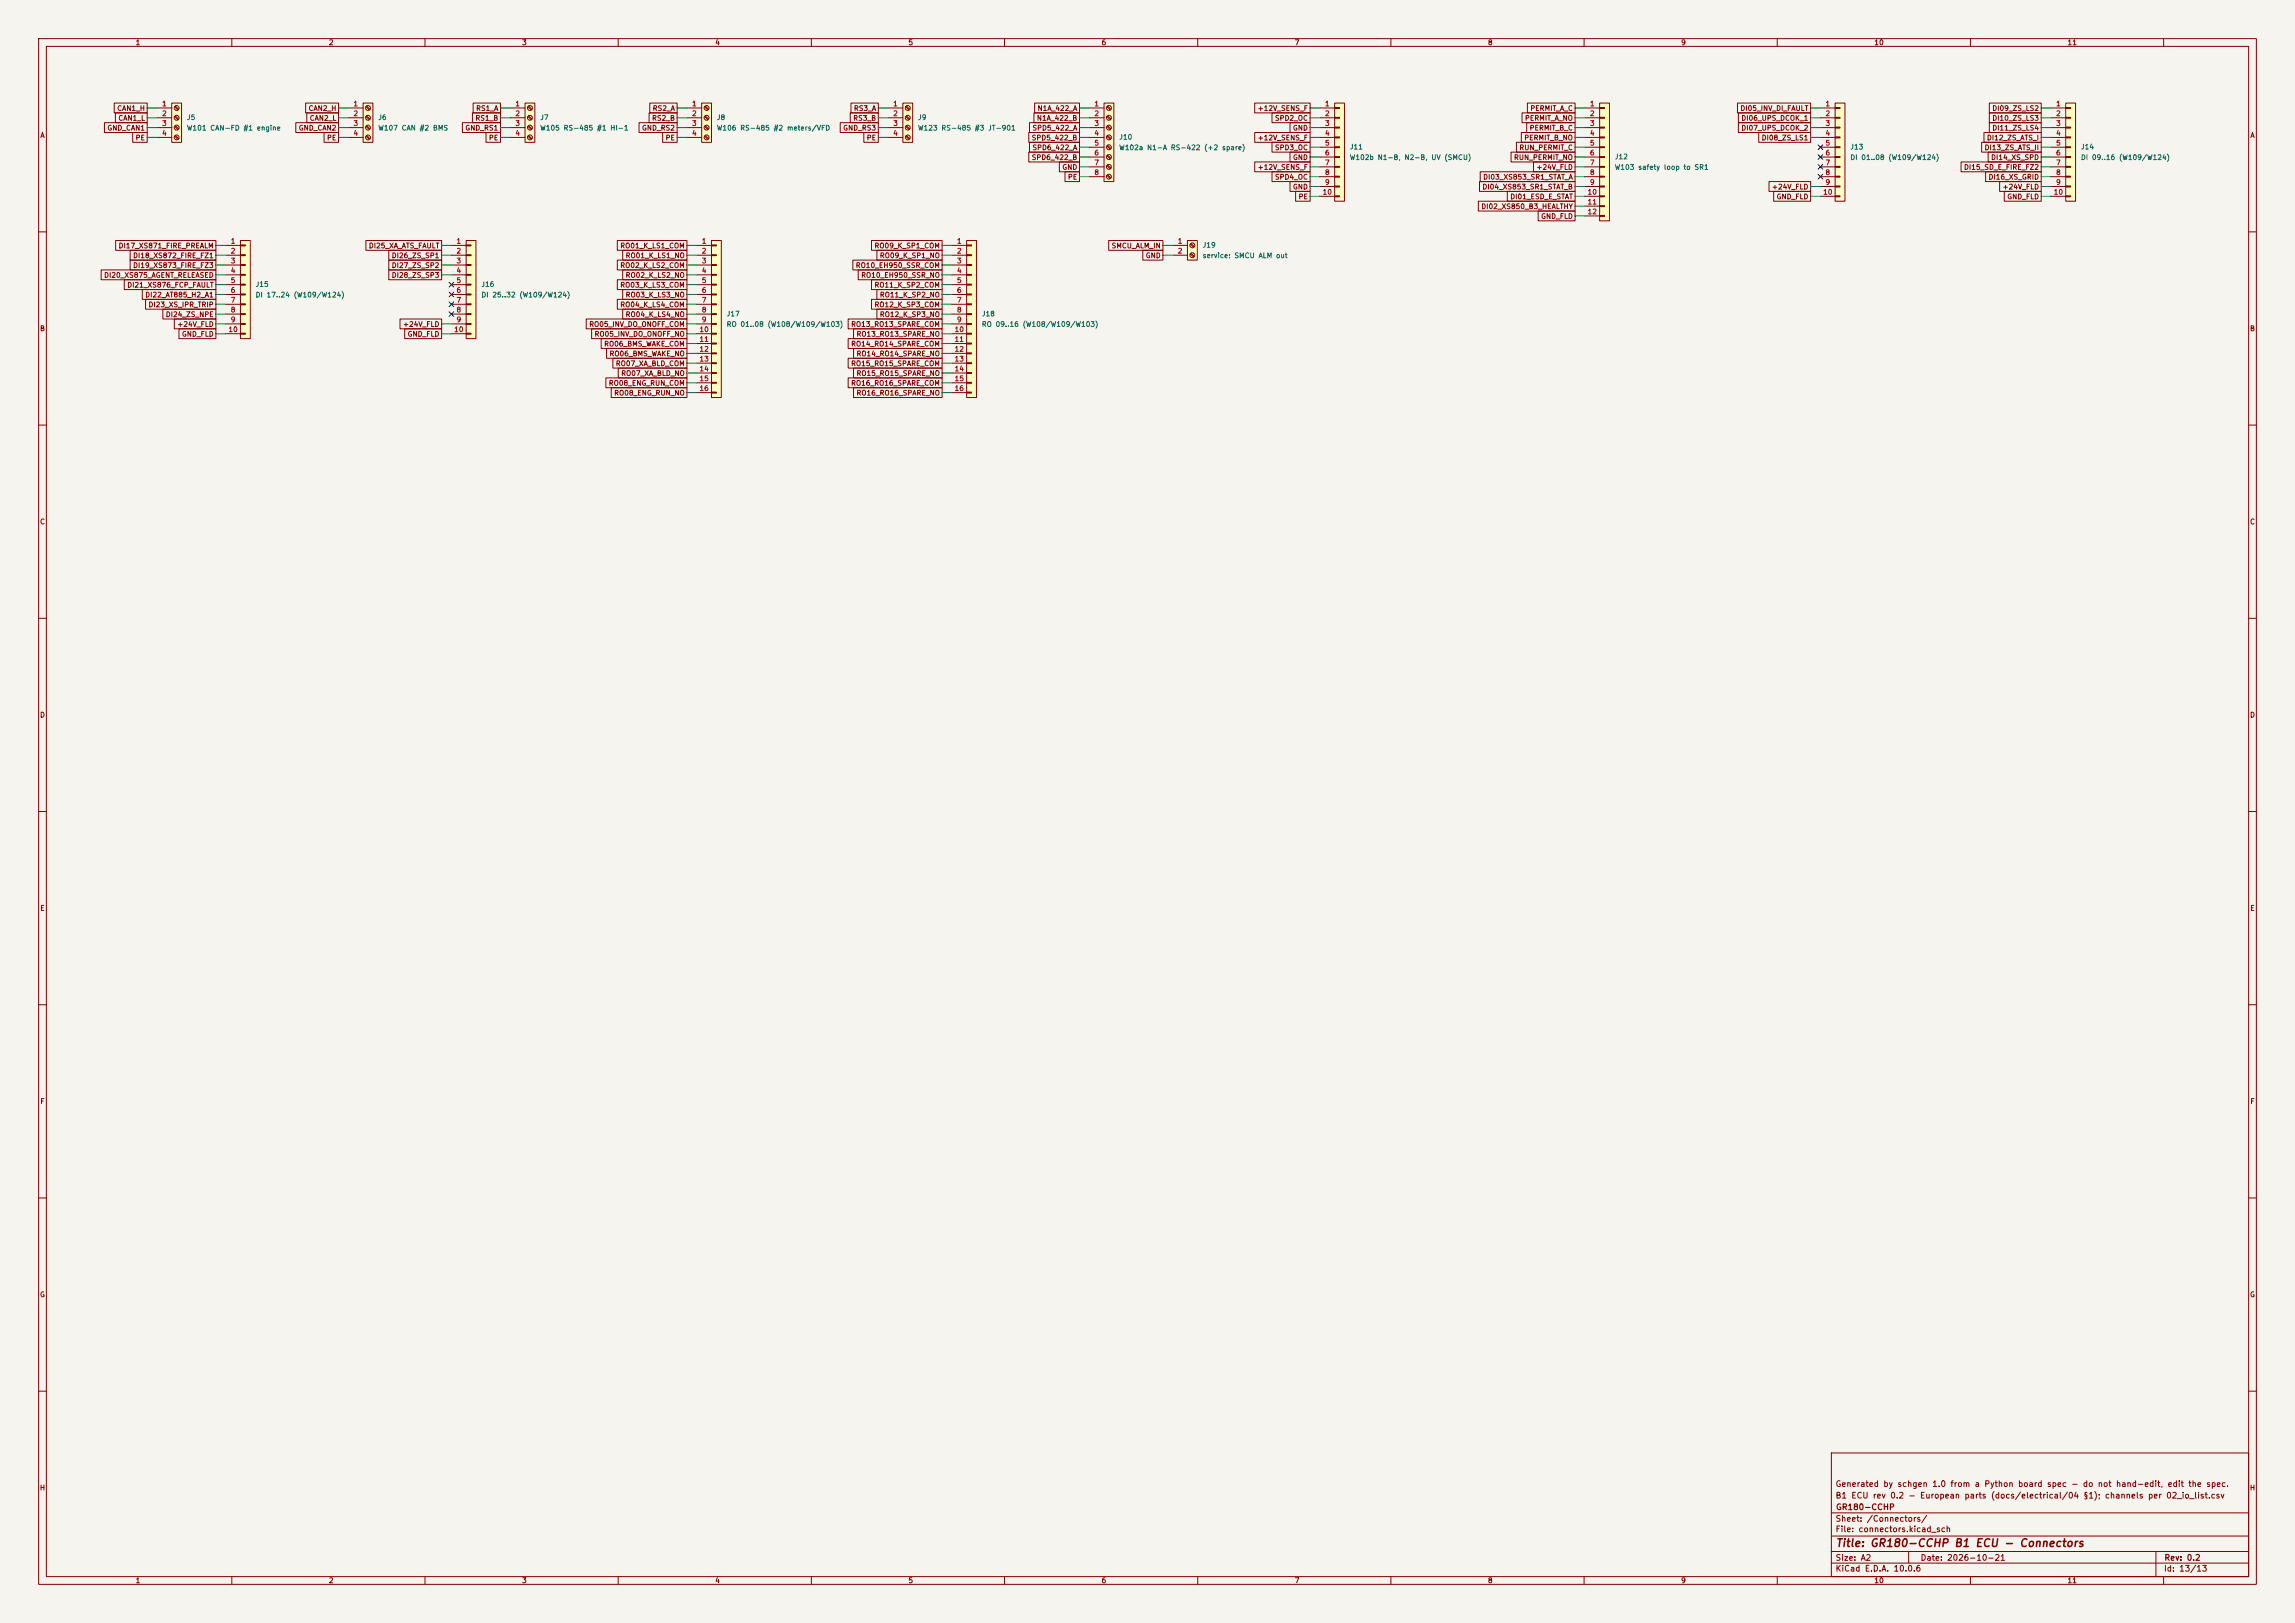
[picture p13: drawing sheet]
<svg xmlns="http://www.w3.org/2000/svg" width="594mm" height="420mm" viewBox="0 0 594 420" stroke-linecap="round" stroke-linejoin="round" font-family="sans-serif">
<defs><g id="words">
<text font-size="2" fill="#840000" x="475" y="400.8">Title: GR180-CCHP B1 ECU - Connectors</text>
<g font-size="1.5" fill="#840000">
<text x="475" y="388.1">B1 ECU rev 0.2 - European parts (docs/electrical/04 §1); channels per 02_io_list.csv</text>
<text x="475" y="385.1">Generated by schgen 1.0 from a Python board spec - do not hand-edit, edit the spec.</text>
<text x="475" y="394.1">Sheet: /Connectors/</text>
<text x="475.1" y="391.1">GR180-CCHP</text>
<text x="475" y="396.8">File: connectors.kicad_sch</text>
<text x="475" y="407">KiCad E.D.A. 10.0.6</text>
<text x="475" y="404.2">Size: A2</text>
<text x="497" y="404.2">Date: 2026-10-21</text>
<text x="560" y="407">Id: 13/13</text>
<text x="560.1" y="404.2">Rev: 0.2</text>
</g>
<g font-size="1.3" fill="#840000">
<text x="35" y="12">1</text>
<text x="85" y="12">2</text>
<text x="135" y="12">3</text>
<text x="185" y="12">4</text>
<text x="235" y="12">5</text>
<text x="285" y="12">6</text>
<text x="335" y="12">7</text>
<text x="385" y="12">8</text>
<text x="435" y="12">9</text>
<text x="485" y="12">10</text>
<text x="535" y="12">11</text>
<text x="30.2" y="29">CAN1_H</text>
<text x="79.7" y="29">CAN2_H</text>
<text x="123.1" y="29">RS1_A</text>
<text x="168.8" y="29">RS2_A</text>
<text x="220.9" y="29">RS3_A</text>
<text x="268.4" y="29">N1A_422_A</text>
<text x="325.4" y="29">+12V_SENS_F</text>
<text x="396" y="29">PERMIT_A_C</text>
<text x="450.3" y="29">DI05_INV_DI_FAULT</text>
<text x="515.5" y="29">DI09_ZS_LS2</text>
<text x="10.3" y="36">A</text>
<text x="27.7" y="34.1">GND_CAN1</text>
<text x="30.5" y="31.5">CAN1_L</text>
<text x="77.2" y="34.1">GND_CAN2</text>
<text x="80" y="31.5">CAN2_L</text>
<text x="120.3" y="34.1">GND_RS1</text>
<text x="122.9" y="31.5">RS1_B</text>
<text x="166" y="34.1">GND_RS2</text>
<text x="168.6" y="31.5">RS2_B</text>
<text x="218.1" y="34.1">GND_RS3</text>
<text x="220.7" y="31.5">RS3_B</text>
<text x="267.1" y="34.1">SPD5_422_A</text>
<text x="268.2" y="31.5">N1A_422_B</text>
<text x="329.9" y="31.5">SPD2_OC</text>
<text x="334.5" y="34.1">GND</text>
<text x="394.6" y="31.5">PERMIT_A_NO</text>
<text x="395.8" y="34.1">PERMIT_B_C</text>
<text x="450.6" y="34.1">DI07_UPS_DCOK_2</text>
<text x="450.6" y="31.5">DI06_UPS_DCOK_1</text>
<text x="515.5" y="34.1">DI11_ZS_LS4</text>
<text x="515.5" y="31.5">DI10_ZS_LS3</text>
<text x="582.3" y="36">A</text>
<text x="35" y="36.6">PE</text>
<text x="84.5" y="36.6">PE</text>
<text x="126.4" y="36.6">PE</text>
<text x="172.1" y="36.6">PE</text>
<text x="224.2" y="36.6">PE</text>
<text x="266.9" y="41.7">SPD6_422_B</text>
<text x="266.9" y="36.6">SPD5_422_B</text>
<text x="267.1" y="39.2">SPD6_422_A</text>
<text x="325.4" y="36.6">+12V_SENS_F</text>
<text x="329.9" y="39.2">SPD3_OC</text>
<text x="334.5" y="41.7">GND</text>
<text x="391.7" y="41.7">RUN_PERMIT_NO</text>
<text x="393.1" y="39.2">RUN_PERMIT_C</text>
<text x="394.4" y="36.6">PERMIT_B_NO</text>
<text x="455.8" y="36.6">DI08_ZS_LS1</text>
<text x="513.5" y="39.2">DI13_ZS_ATS_II</text>
<text x="514.1" y="36.6">DI12_ZS_ATS_I</text>
<text x="515.2" y="41.7">DI14_XS_SPD</text>
<text x="274.8" y="44.2">GND</text>
<text x="276.3" y="46.8">PE</text>
<text x="325.4" y="44.2">+12V_SENS_F</text>
<text x="329.9" y="46.8">SPD4_OC</text>
<text x="383.7" y="46.8">DI03_XS853_SR1_STAT_A</text>
<text x="397.5" y="44.2">+24V_FLD</text>
<text x="508.2" y="44.2">DI15_SD_E_FIRE_FZ2</text>
<text x="514.6" y="46.8">DI16_XS_GRID</text>
<text x="334.5" y="49.3">GND</text>
<text x="336" y="51.9">PE</text>
<text x="383.6" y="49.3">DI04_XS853_SR1_STAT_B</text>
<text x="390.8" y="51.9">DI01_ESD_E_STAT</text>
<text x="458.5" y="49.3">+24V_FLD</text>
<text x="459.7" y="51.9">GND_FLD</text>
<text x="518.2" y="49.3">+24V_FLD</text>
<text x="519.4" y="51.9">GND_FLD</text>
<text x="383.3" y="54.4">DI02_XS850_B3_HEALTHY</text>
<text x="398.7" y="56.9">GND_FLD</text>
<text x="30.6" y="64.6">DI17_XS871_FIRE_PREALM</text>
<text x="95.3" y="64.6">DI25_XA_ATS_FAULT</text>
<text x="160.4" y="64.6">RO01_K_LS1_COM</text>
<text x="226.2" y="64.6">RO09_K_SP1_COM</text>
<text x="287.6" y="64.6">SMCU_ALM_IN</text>
<text x="34.3" y="69.6">DI19_XS873_FIRE_FZ3</text>
<text x="34.3" y="67.1">DI18_XS872_FIRE_FZ1</text>
<text x="101.3" y="67.1">DI26_ZS_SP1</text>
<text x="101.3" y="69.6">DI27_ZS_SP2</text>
<text x="160.4" y="69.6">RO02_K_LS2_COM</text>
<text x="161.8" y="67.1">RO01_K_LS1_NO</text>
<text x="221.4" y="69.6">RO10_EH950_SSR_COM</text>
<text x="227.6" y="67.1">RO09_K_SP1_NO</text>
<text x="296.4" y="67.1">GND</text>
<text x="26.8" y="72.2">DI20_XS875_AGENT_RELEASED</text>
<text x="32.8" y="74.7">DI21_XS876_FCP_FAULT</text>
<text x="37.5" y="77.3">DI22_AT885_H2_A1</text>
<text x="101.3" y="72.2">DI28_ZS_SP3</text>
<text x="160.4" y="74.7">RO03_K_LS3_COM</text>
<text x="161.8" y="77.3">RO03_K_LS3_NO</text>
<text x="161.8" y="72.2">RO02_K_LS2_NO</text>
<text x="222.8" y="72.2">RO10_EH950_SSR_NO</text>
<text x="226.2" y="74.7">RO11_K_SP2_COM</text>
<text x="227.6" y="77.3">RO11_K_SP2_NO</text>
<text x="38.3" y="79.8">DI23_XS_IPR_TRIP</text>
<text x="42.8" y="82.3">DI24_ZS_NPE</text>
<text x="160.4" y="79.8">RO04_K_LS4_COM</text>
<text x="161.8" y="82.3">RO04_K_LS4_NO</text>
<text x="226.2" y="79.8">RO12_K_SP3_COM</text>
<text x="227.6" y="82.3">RO12_K_SP3_NO</text>
<text x="10.2" y="86">B</text>
<text x="45.7" y="84.9">+24V_FLD</text>
<text x="47" y="87.4">GND_FLD</text>
<text x="104.2" y="84.9">+24V_FLD</text>
<text x="105.4" y="87.4">GND_FLD</text>
<text x="152.4" y="84.9">RO05_INV_DO_ONOFF_COM</text>
<text x="153.8" y="87.4">RO05_INV_DO_ONOFF_NO</text>
<text x="156.2" y="90">RO06_BMS_WAKE_COM</text>
<text x="220.2" y="84.9">RO13_RO13_SPARE_COM</text>
<text x="220.2" y="90">RO14_RO14_SPARE_COM</text>
<text x="221.5" y="87.4">RO13_RO13_SPARE_NO</text>
<text x="582.2" y="86">B</text>
<text x="157.6" y="92.5">RO06_BMS_WAKE_NO</text>
<text x="159.3" y="95">RO07_XA_BLD_COM</text>
<text x="220.2" y="95">RO15_RO15_SPARE_COM</text>
<text x="221.5" y="92.5">RO14_RO14_SPARE_NO</text>
<text x="157.4" y="100.1">RO08_ENG_RUN_COM</text>
<text x="160.6" y="97.6">RO07_XA_BLD_NO</text>
<text x="220.2" y="100.1">RO16_RO16_SPARE_COM</text>
<text x="221.5" y="97.6">RO15_RO15_SPARE_NO</text>
<text x="158.8" y="102.7">RO08_ENG_RUN_NO</text>
<text x="221.5" y="102.7">RO16_RO16_SPARE_NO</text>
<text x="10.2" y="136">C</text>
<text x="582.2" y="136">C</text>
<text x="10.2" y="186">D</text>
<text x="582.2" y="186">D</text>
<text x="10.3" y="236">E</text>
<text x="582.3" y="236">E</text>
<text x="10.3" y="286">F</text>
<text x="582.3" y="286">F</text>
<text x="10.2" y="336">G</text>
<text x="582.2" y="336">G</text>
<text x="10.2" y="386">H</text>
<text x="582.2" y="386">H</text>
<text x="35" y="410">1</text>
<text x="85" y="410">2</text>
<text x="135" y="410">3</text>
<text x="185" y="410">4</text>
<text x="235" y="410">5</text>
<text x="285" y="410">6</text>
<text x="335" y="410">7</text>
<text x="385" y="410">8</text>
<text x="435" y="410">9</text>
<text x="485" y="410">10</text>
<text x="535" y="410">11</text>
</g>
<g font-size="1.3" fill="#a90000">
<text x="41.8" y="27.8">1</text>
<text x="91.3" y="27.8">1</text>
<text x="133.3" y="27.8">1</text>
<text x="179" y="27.8">1</text>
<text x="231" y="27.8">1</text>
<text x="283.1" y="27.8">1</text>
<text x="342.8" y="27.8">1</text>
<text x="411.4" y="27.8">1</text>
<text x="472.3" y="27.8">1</text>
<text x="532" y="27.8">1</text>
<text x="41.8" y="30.3">2</text>
<text x="41.8" y="32.9">3</text>
<text x="41.8" y="35.4">4</text>
<text x="91.3" y="30.3">2</text>
<text x="91.3" y="32.9">3</text>
<text x="91.3" y="35.4">4</text>
<text x="133.3" y="30.3">2</text>
<text x="133.3" y="32.9">3</text>
<text x="133.3" y="35.4">4</text>
<text x="179" y="30.3">2</text>
<text x="179" y="32.9">3</text>
<text x="179" y="35.4">4</text>
<text x="231" y="30.3">2</text>
<text x="231" y="32.9">3</text>
<text x="231" y="35.4">4</text>
<text x="283.1" y="30.3">2</text>
<text x="283.1" y="32.9">3</text>
<text x="283.1" y="35.4">4</text>
<text x="342.8" y="30.3">2</text>
<text x="342.8" y="32.9">3</text>
<text x="342.8" y="35.4">4</text>
<text x="411.4" y="30.3">2</text>
<text x="411.4" y="32.9">3</text>
<text x="411.4" y="35.4">4</text>
<text x="472.3" y="30.3">2</text>
<text x="472.3" y="32.9">3</text>
<text x="472.3" y="35.4">4</text>
<text x="532" y="30.3">2</text>
<text x="532" y="32.9">3</text>
<text x="532" y="35.4">4</text>
<text x="283.1" y="38">5</text>
<text x="283.1" y="40.5">6</text>
<text x="342.8" y="38">5</text>
<text x="342.8" y="40.5">6</text>
<text x="411.4" y="38">5</text>
<text x="411.4" y="40.5">6</text>
<text x="472.3" y="38">5</text>
<text x="472.3" y="40.5">6</text>
<text x="532" y="38">5</text>
<text x="532" y="40.5">6</text>
<text x="283.1" y="43">7</text>
<text x="283.1" y="45.6">8</text>
<text x="342.8" y="43">7</text>
<text x="342.8" y="45.6">8</text>
<text x="411.4" y="43">7</text>
<text x="411.4" y="45.6">8</text>
<text x="472.3" y="43">7</text>
<text x="472.3" y="45.6">8</text>
<text x="532" y="43">7</text>
<text x="532" y="45.6">8</text>
<text x="342.2" y="50.7">10</text>
<text x="342.8" y="48.1">9</text>
<text x="410.8" y="50.7">10</text>
<text x="410.8" y="53.2">11</text>
<text x="411.4" y="48.1">9</text>
<text x="471.7" y="50.7">10</text>
<text x="472.3" y="48.1">9</text>
<text x="531.4" y="50.7">10</text>
<text x="532" y="48.1">9</text>
<text x="410.8" y="55.7">12</text>
<text x="59.6" y="63.4">1</text>
<text x="59.6" y="65.9">2</text>
<text x="118" y="63.4">1</text>
<text x="118" y="65.9">2</text>
<text x="181.5" y="63.4">1</text>
<text x="181.5" y="65.9">2</text>
<text x="247.6" y="63.4">1</text>
<text x="247.6" y="65.9">2</text>
<text x="304.7" y="63.4">1</text>
<text x="304.7" y="65.9">2</text>
<text x="59.6" y="68.4">3</text>
<text x="59.6" y="71">4</text>
<text x="118" y="68.4">3</text>
<text x="118" y="71">4</text>
<text x="181.5" y="68.4">3</text>
<text x="181.5" y="71">4</text>
<text x="247.6" y="68.4">3</text>
<text x="247.6" y="71">4</text>
<text x="59.6" y="73.5">5</text>
<text x="59.6" y="76.1">6</text>
<text x="118" y="73.5">5</text>
<text x="118" y="76.1">6</text>
<text x="181.5" y="73.5">5</text>
<text x="181.5" y="76.1">6</text>
<text x="247.6" y="73.5">5</text>
<text x="247.6" y="76.1">6</text>
<text x="59.6" y="78.6">7</text>
<text x="59.6" y="81.1">8</text>
<text x="59.6" y="83.7">9</text>
<text x="118" y="78.6">7</text>
<text x="118" y="81.1">8</text>
<text x="118" y="83.7">9</text>
<text x="181.5" y="78.6">7</text>
<text x="181.5" y="81.1">8</text>
<text x="181.5" y="83.7">9</text>
<text x="247.6" y="78.6">7</text>
<text x="247.6" y="81.1">8</text>
<text x="247.6" y="83.7">9</text>
<text x="59" y="86.2">10</text>
<text x="117.4" y="86.2">10</text>
<text x="180.9" y="86.2">10</text>
<text x="180.9" y="88.8">11</text>
<text x="246.9" y="86.2">10</text>
<text x="246.9" y="88.8">11</text>
<text x="180.9" y="91.3">12</text>
<text x="180.9" y="93.8">13</text>
<text x="246.9" y="91.3">12</text>
<text x="246.9" y="93.8">13</text>
<text x="180.9" y="96.4">14</text>
<text x="180.9" y="98.9">15</text>
<text x="180.9" y="101.5">16</text>
<text x="246.9" y="96.4">14</text>
<text x="246.9" y="98.9">15</text>
<text x="246.9" y="101.5">16</text>
</g>
<g font-size="1.3" fill="#006464">
<text x="48.2" y="31.4">J5</text>
<text x="48.2" y="34.1">W101 CAN-FD #1 engine</text>
<text x="97.8" y="31.4">J6</text>
<text x="97.8" y="34.1">W107 CAN #2 BMS</text>
<text x="139.7" y="31.4">J7</text>
<text x="139.7" y="34.1">W105 RS-485 #1 HI-1</text>
<text x="185.4" y="31.4">J8</text>
<text x="185.4" y="34.1">W106 RS-485 #2 meters/VFD</text>
<text x="237.5" y="31.4">J9</text>
<text x="237.5" y="34.1">W123 RS-485 #3 JT-901</text>
<text x="289.5" y="36.4">J10</text>
<text x="289.5" y="39.2">W102a N1-A RS-422 (+2 spare)</text>
<text x="349.2" y="39">J11</text>
<text x="349.2" y="41.7">W102b N1-B, N2-B, UV (SMCU)</text>
<text x="417.8" y="41.5">J12</text>
<text x="478.8" y="39">J13</text>
<text x="478.8" y="41.7">DI 01..08 (W109/W124)</text>
<text x="538.5" y="39">J14</text>
<text x="538.5" y="41.7">DI 09..16 (W109/W124)</text>
<text x="417.8" y="44.2">W103 safety loop to SR1</text>
<text x="311.1" y="64.4">J19</text>
<text x="311.1" y="67.1">service: SMCU ALM out</text>
<text x="66" y="74.5">J15</text>
<text x="66" y="77.3">DI 17..24 (W109/W124)</text>
<text x="124.4" y="74.5">J16</text>
<text x="124.4" y="77.3">DI 25..32 (W109/W124)</text>
<text x="187.9" y="82.2">J17</text>
<text x="254" y="82.2">J18</text>
<text x="187.9" y="84.9">RO 01..08 (W108/W109/W103)</text>
<text x="254" y="84.9">RO 09..16 (W108/W109/W103)</text>
</g>
</g></defs>
<path d="M0 0h594v420h-594z" fill="#f5f4ef" stroke="#f5f4ef" stroke-width=".26"/>
<g fill="none" stroke="#840000" stroke-width=".26">
<path d="M10 10h574v400h-574zM12 12h570v396h-570zM60 10v2M110 10v2M160 10v2M210 10v2M260 10v2M310 10v2M360 10v2M410 10v2M460 10v2M510 10v2"/>
<path d="M560 10v2M10 60h2M582 60h2M10 110h2M582 110h2M10 160h2M582 160h2M10 210h2M582 210h2M10 260h2M582 260h2M10 310h2"/>
<path d="M582 310h2M10 360h2M474 376h108v32h-108zM582 360h2M474 397.5h108M474 391.5h108M60 408v2M110 408v2M160 408v2M210 408v2M260 408v2M310 408v2"/>
<path d="M360 408v2M410 408v2M460 408v2M474 404.5h108M474 401.5h108M494 401.5v3M510 408v2M558 401.5v6.5M560 408v2"/>
</g>
<path d="M62.2 62.2h2.6v25.4h-2.6z" fill="#ffffc2"/>
<g fill="none" stroke="#840000" stroke-width=".26">
<path d="M58.4 63.5h3.8M58.4 66h3.8M58.4 68.6h3.8M58.4 71.1h3.8M58.4 73.7h3.8M58.4 76.2h3.8M58.4 78.7h3.8M62.2 62.2h2.6v25.4h-2.6zM62.2 63.4h1.3v.2h-1.3zM62.2 65.9h1.3v.3h-1.3zM62.2 68.5h1.3v.2h-1.3zM62.2 71h1.3v.2h-1.3z"/>
<path d="M62.2 73.5h1.3v.3h-1.3zM62.2 76.1h1.3v.2h-1.3zM62.2 78.6h1.3v.3h-1.3zM58.4 81.3h3.8M58.4 83.8h3.8M58.4 86.4h3.8M62.2 81.2h1.3v.2h-1.3zM62.2 83.7h1.3v.2h-1.3zM62.2 86.2h1.3v.3h-1.3z"/>
</g>
<path d="M414 26.7h2.6v30.5h-2.6z" fill="#ffffc2"/>
<g fill="none" stroke="#840000" stroke-width=".26">
<path d="M410.2 27.9h3.8M410.2 30.5h3.8M410.2 33h3.8M410.2 35.6h3.8M410.2 38.1h3.8M414 26.7h2.6v30.5h-2.6zM414 27.8h1.3v.3h-1.3zM414 30.4h1.3v.2h-1.3zM414 32.9h1.3v.2h-1.3zM414 35.4h1.3v.3h-1.3zM414 38h1.3v.2h-1.3zM410.2 40.6h3.8"/>
<path d="M410.2 43.2h3.8M410.2 45.7h3.8M410.2 48.3h3.8M410.2 50.8h3.8M410.2 53.3h3.8M410.2 55.9h3.8M414 40.5h1.3v.3h-1.3zM414 43.1h1.3v.2h-1.3zM414 45.6h1.3v.2h-1.3zM414 48.1h1.3v.3h-1.3zM414 50.7h1.3v.2h-1.3zM414 53.2h1.3v.3h-1.3z"/>
<path d="M414 55.8h1.3v.2h-1.3z"/>
</g>
<path d="M345.4 26.7h2.6v25.4h-2.6z" fill="#ffffc2"/>
<g fill="none" stroke="#840000" stroke-width=".26">
<path d="M341.6 27.9h3.8M341.6 30.5h3.8M341.6 33h3.8M341.6 35.6h3.8M341.6 38.1h3.8M345.4 26.7h2.6v25.4h-2.6zM345.4 27.8h1.3v.3h-1.3zM345.4 30.4h1.3v.2h-1.3zM345.4 32.9h1.3v.2h-1.3zM345.4 35.4h1.3v.3h-1.3zM345.4 38h1.3v.2h-1.3zM341.6 40.6h3.8"/>
<path d="M341.6 43.2h3.8M341.6 45.7h3.8M341.6 48.3h3.8M341.6 50.8h3.8M345.4 40.5h1.3v.3h-1.3zM345.4 43.1h1.3v.2h-1.3zM345.4 45.6h1.3v.2h-1.3zM345.4 48.1h1.3v.3h-1.3zM345.4 50.7h1.3v.2h-1.3z"/>
</g>
<path d="M307.3 62.2h2.6v5.1h-2.6z" fill="#ffffc2"/>
<g fill="none" stroke="#840000" stroke-width=".26">
<path d="M303.5 63.5h3.8M303.5 66h3.8M307.3 62.2h2.6v5.1h-2.6zM308.1 63.2l.8 .8M308.1 65.7l.8 .8M308.3 63l.8 .8M308.3 65.5l.8 .9"/>
<circle cx="308.6" cy="66" r=".63"/>
<circle cx="308.6" cy="63.5" r=".63"/>
</g>
<path d="M285.7 26.7h2.6v20.3h-2.6z" fill="#ffffc2"/>
<g fill="none" stroke="#840000" stroke-width=".26">
<path d="M281.9 27.9h3.8M281.9 30.5h3.8M281.9 33h3.8M281.9 35.6h3.8M281.9 38.1h3.8M285.7 26.7h2.6v20.3h-2.6zM286.5 27.6l.9 .8M286.5 30.1l.9 .9M286.5 32.7l.9 .8M286.5 35.2l.9 .9M286.5 37.8l.9 .8M286.7 27.4l.8 .9"/>
<path d="M286.7 30l.8 .8M286.7 32.5l.8 .9M286.7 35.1l.8 .8M286.7 37.6l.8 .8M281.9 40.6h3.8M281.9 43.2h3.8M281.9 45.7h3.8M286.5 40.3l.9 .8M286.5 42.8l.9 .9M286.5 45.4l.9 .8M286.7 40.1l.8 .9M286.7 42.7l.8 .8"/>
<path d="M286.7 45.2l.8 .9"/>
<circle cx="287" cy="27.9" r=".63"/>
<circle cx="287" cy="33" r=".63"/>
<circle cx="287" cy="38.1" r=".63"/>
<circle cx="287" cy="35.6" r=".63"/>
<circle cx="287" cy="30.5" r=".63"/>
<circle cx="287" cy="40.6" r=".63"/>
<circle cx="287" cy="45.7" r=".63"/>
<circle cx="287" cy="43.2" r=".63"/>
</g>
<path d="M534.7 26.7h2.5v25.4h-2.5z" fill="#ffffc2"/>
<g fill="none" stroke="#840000" stroke-width=".26">
<path d="M530.9 27.9h3.8M530.9 30.5h3.8M530.9 33h3.8M530.9 35.6h3.8M530.9 38.1h3.8M534.7 26.7h2.5v25.4h-2.5zM534.7 27.8h1.2v.3h-1.2zM534.7 30.4h1.2v.2h-1.2zM534.7 32.9h1.2v.2h-1.2zM534.7 35.4h1.2v.3h-1.2zM534.7 38h1.2v.2h-1.2zM530.9 40.6h3.8"/>
<path d="M530.9 43.2h3.8M530.9 45.7h3.8M530.9 48.3h3.8M530.9 50.8h3.8M534.7 40.5h1.2v.3h-1.2zM534.7 43.1h1.2v.2h-1.2zM534.7 45.6h1.2v.2h-1.2zM534.7 48.1h1.2v.3h-1.2zM534.7 50.7h1.2v.2h-1.2z"/>
</g>
<path d="M475 26.7h2.5v25.4h-2.5z" fill="#ffffc2"/>
<g fill="none" stroke="#840000" stroke-width=".26">
<path d="M471.2 27.9h3.8M471.2 30.5h3.8M471.2 33h3.8M471.2 35.6h3.8M471.2 38.1h3.8M475 26.7h2.5v25.4h-2.5zM475 27.8h1.2v.3h-1.2zM475 30.4h1.2v.2h-1.2zM475 32.9h1.2v.2h-1.2zM475 35.4h1.2v.3h-1.2zM475 38h1.2v.2h-1.2zM471.2 40.6h3.8"/>
<path d="M471.2 43.2h3.8M471.2 45.7h3.8M471.2 48.3h3.8M471.2 50.8h3.8M475 40.5h1.2v.3h-1.2zM475 43.1h1.2v.2h-1.2zM475 45.6h1.2v.2h-1.2zM475 48.1h1.2v.3h-1.2zM475 50.7h1.2v.2h-1.2z"/>
</g>
<path d="M181.6 26.7h2.5v10.1h-2.5z" fill="#ffffc2"/>
<g fill="none" stroke="#840000" stroke-width=".26">
<path d="M177.8 27.9h3.8M177.8 30.5h3.8M177.8 33h3.8M177.8 35.6h3.8M181.6 26.7h2.5v10.1h-2.5zM182.3 27.6l.9 .8M182.3 30.1l.9 .9M182.3 32.7l.9 .8M182.3 35.2l.9 .9M182.5 27.4l.9 .9M182.5 30l.9 .8M182.5 32.5l.9 .9"/>
<path d="M182.5 35.1l.9 .8"/>
<circle cx="182.9" cy="30.5" r=".63"/>
<circle cx="182.9" cy="27.9" r=".63"/>
<circle cx="182.9" cy="33" r=".63"/>
<circle cx="182.9" cy="35.6" r=".63"/>
</g>
<path d="M184.1 62.2h2.6v40.7h-2.6z" fill="#ffffc2"/>
<g fill="none" stroke="#840000" stroke-width=".26">
<path d="M180.3 63.5h3.8M180.3 66h3.8M180.3 68.6h3.8M180.3 71.1h3.8M180.3 73.7h3.8M180.3 76.2h3.8M180.3 78.7h3.8M184.1 62.2h2.6v40.7h-2.6zM184.1 63.4h1.3v.2h-1.3zM184.1 65.9h1.3v.3h-1.3zM184.1 68.5h1.3v.2h-1.3zM184.1 71h1.3v.2h-1.3z"/>
<path d="M184.1 73.5h1.3v.3h-1.3zM184.1 76.1h1.3v.2h-1.3zM184.1 78.6h1.3v.3h-1.3zM180.3 81.3h3.8M180.3 83.8h3.8M180.3 86.4h3.8M180.3 88.9h3.8M180.3 91.4h3.8M180.3 94h3.8M180.3 96.5h3.8M180.3 99.1h3.8M184.1 81.2h1.3v.2h-1.3z"/>
<path d="M184.1 83.7h1.3v.2h-1.3zM184.1 86.2h1.3v.3h-1.3zM184.1 88.8h1.3v.2h-1.3zM184.1 91.3h1.3v.3h-1.3zM184.1 93.9h1.3v.2h-1.3zM184.1 96.4h1.3v.2h-1.3zM184.1 98.9h1.3v.3h-1.3zM180.3 101.6h3.8M184.1 101.5h1.3v.2h-1.3z"/>
</g>
<path d="M94 26.7h2.5v10.1h-2.5z" fill="#ffffc2"/>
<g fill="none" stroke="#840000" stroke-width=".26">
<path d="M90.2 27.9h3.8M90.2 30.5h3.8M90.2 33h3.8M90.2 35.6h3.8M94 26.7h2.5v10.1h-2.5zM94.7 27.6l.9 .8M94.7 30.1l.9 .9M94.7 32.7l.9 .8M94.7 35.2l.9 .9M94.9 27.4l.9 .9M94.9 30l.9 .8M94.9 32.5l.9 .9"/>
<path d="M94.9 35.1l.9 .8"/>
<circle cx="95.2" cy="30.5" r=".63"/>
<circle cx="95.2" cy="35.6" r=".63"/>
<circle cx="95.2" cy="27.9" r=".63"/>
<circle cx="95.2" cy="33" r=".63"/>
</g>
<path d="M135.9 26.7h2.5v10.1h-2.5z" fill="#ffffc2"/>
<g fill="none" stroke="#840000" stroke-width=".26">
<path d="M132.1 27.9h3.8M132.1 30.5h3.8M132.1 33h3.8M132.1 35.6h3.8M135.9 26.7h2.5v10.1h-2.5zM136.6 27.6l.9 .8M136.6 30.1l.9 .9M136.6 32.7l.9 .8M136.6 35.2l.9 .9M136.8 27.4l.9 .9M136.8 30l.9 .8M136.8 32.5l.9 .9"/>
<path d="M136.8 35.1l.9 .8"/>
<circle cx="137.2" cy="27.9" r=".63"/>
<circle cx="137.2" cy="33" r=".63"/>
<circle cx="137.2" cy="35.6" r=".63"/>
<circle cx="137.2" cy="30.5" r=".63"/>
</g>
<path d="M120.6 62.2h2.6v25.4h-2.6z" fill="#ffffc2"/>
<g fill="none" stroke="#840000" stroke-width=".26">
<path d="M116.8 63.5h3.8M116.8 66h3.8M116.8 68.6h3.8M116.8 71.1h3.8M116.8 73.7h3.8M116.8 76.2h3.8M116.8 78.7h3.8M120.6 62.2h2.6v25.4h-2.6zM120.6 63.4h1.3v.2h-1.3zM120.6 65.9h1.3v.3h-1.3zM120.6 68.5h1.3v.2h-1.3zM120.6 71h1.3v.2h-1.3z"/>
<path d="M120.6 73.5h1.3v.3h-1.3zM120.6 76.1h1.3v.2h-1.3zM120.6 78.6h1.3v.3h-1.3zM116.8 81.3h3.8M116.8 83.8h3.8M116.8 86.4h3.8M120.6 81.2h1.3v.2h-1.3zM120.6 83.7h1.3v.2h-1.3zM120.6 86.2h1.3v.3h-1.3z"/>
</g>
<path d="M250.2 62.2h2.5v40.7h-2.5z" fill="#ffffc2"/>
<g fill="none" stroke="#840000" stroke-width=".26">
<path d="M246.4 63.5h3.8M246.4 66h3.8M246.4 68.6h3.8M246.4 71.1h3.8M246.4 73.7h3.8M246.4 76.2h3.8M246.4 78.7h3.8M250.2 62.2h2.5v40.7h-2.5zM250.2 63.4h1.3v.2h-1.3zM250.2 65.9h1.3v.3h-1.3zM250.2 68.5h1.3v.2h-1.3zM250.2 71h1.3v.2h-1.3z"/>
<path d="M250.2 73.5h1.3v.3h-1.3zM250.2 76.1h1.3v.2h-1.3zM250.2 78.6h1.3v.3h-1.3zM246.4 81.3h3.8M246.4 83.8h3.8M246.4 86.4h3.8M246.4 88.9h3.8M246.4 91.4h3.8M246.4 94h3.8M246.4 96.5h3.8M246.4 99.1h3.8M250.2 81.2h1.3v.2h-1.3z"/>
<path d="M250.2 83.7h1.3v.2h-1.3zM250.2 86.2h1.3v.3h-1.3zM250.2 88.8h1.3v.2h-1.3zM250.2 91.3h1.3v.3h-1.3zM250.2 93.9h1.3v.2h-1.3zM250.2 96.4h1.3v.2h-1.3zM250.2 98.9h1.3v.3h-1.3zM246.4 101.6h3.8M250.2 101.5h1.3v.2h-1.3z"/>
</g>
<path d="M233.7 26.7h2.5v10.1h-2.5z" fill="#ffffc2"/>
<g fill="none" stroke="#840000" stroke-width=".26">
<path d="M229.9 27.9h3.8M229.9 30.5h3.8M229.9 33h3.8M229.9 35.6h3.8M233.7 26.7h2.5v10.1h-2.5zM234.4 27.6l.9 .8M234.4 30.1l.9 .9M234.4 32.7l.9 .8M234.4 35.2l.9 .9M234.6 27.4l.9 .9M234.6 30l.9 .8M234.6 32.5l.9 .9"/>
<path d="M234.6 35.1l.9 .8"/>
<circle cx="234.9" cy="35.6" r=".63"/>
<circle cx="234.9" cy="33" r=".63"/>
<circle cx="234.9" cy="27.9" r=".63"/>
<circle cx="234.9" cy="30.5" r=".63"/>
</g>
<path d="M44.4 26.7h2.6v10.1h-2.6z" fill="#ffffc2"/>
<g fill="none" stroke="#840000" stroke-width=".26">
<path d="M27 31.7h11.1v2.6h-11.1zM29.6 26.7h8.5v2.5h-8.5zM29.9 29.2h8.2v2.6h-8.2zM34.3 34.3h3.8v2.5h-3.8zM40.6 27.9h3.8M40.6 30.5h3.8M40.6 33h3.8M40.6 35.6h3.8M44.4 26.7h2.6v10.1h-2.6zM45.2 27.6l.9 .8M45.2 30.1l.9 .9M45.2 32.7l.9 .8"/>
<path d="M45.2 35.2l.9 .9M45.4 27.4l.8 .9M45.4 30l.8 .8M45.4 32.5l.8 .9M45.4 35.1l.8 .8M76.6 31.7h11v2.6h-11zM79.1 26.7h8.5v2.5h-8.5zM79.4 29.2h8.2v2.6h-8.2zM83.9 34.3h3.7v2.5h-3.7zM119.7 31.7h9.8v2.6h-9.8zM122.3 29.2h7.2v2.6h-7.2zM122.5 26.7h7v2.5h-7z"/>
<path d="M125.8 34.3h3.7v2.5h-3.7zM165.4 31.7h9.9v2.6h-9.9zM168 29.2h7.3v2.6h-7.3zM168.2 26.7h7.1v2.5h-7.1zM171.5 34.3h3.8v2.5h-3.8zM217.5 31.7h9.8v2.6h-9.8zM220.1 29.2h7.2v2.6h-7.2zM220.3 26.7h7v2.5h-7zM223.6 34.3h3.7v2.5h-3.7zM266.3 39.4h13.1v2.5h-13.1zM266.3 34.3h13.1v2.5h-13.1zM266.5 36.8h12.9v2.6h-12.9z"/>
<path d="M266.5 31.7h12.9v2.6h-12.9zM267.6 29.2h11.8v2.6h-11.8zM267.8 26.7h11.6v2.5h-11.6zM324.8 34.3h14.3v2.5h-14.3zM324.8 26.7h14.3v2.5h-14.3zM329.2 36.8h9.9v2.6h-9.9zM329.2 29.2h9.9v2.6h-9.9zM333.9 39.4h5.2v2.5h-5.2zM333.9 31.7h5.2v2.6h-5.2zM391.1 39.4h16.6v2.5h-16.6zM392.5 36.8h15.2v2.6h-15.2zM393.8 34.3h13.9v2.5h-13.9z"/>
<path d="M393.9 29.2h13.8v2.6h-13.8zM395.1 31.7h12.6v2.6h-12.6zM395.3 26.7h12.4v2.5h-12.4zM449.7 26.7h18.9v2.5h-18.9zM449.9 31.7h18.7v2.6h-18.7zM449.9 29.2h18.7v2.6h-18.7zM455.2 34.3h13.4v2.5h-13.4zM512.9 36.8h15.4v2.6h-15.4zM513.5 34.3h14.8v2.5h-14.8zM514.6 39.4h13.7v2.5h-13.7zM514.9 31.7h13.4v2.6h-13.4zM514.9 29.2h13.4v2.6h-13.4z"/>
<path d="M514.9 26.7h13.4v2.5h-13.4zM274.2 41.9h5.2v2.6h-5.2zM275.6 44.4h3.8v2.6h-3.8zM324.8 41.9h14.3v2.6h-14.3zM329.2 44.4h9.9v2.6h-9.9zM333.9 47h5.2v2.5h-5.2zM335.3 49.5h3.8v2.6h-3.8zM382.6 52.1h25.1v2.5h-25.1zM382.9 47h24.8v2.5h-24.8zM383.1 44.4h24.6v2.6h-24.6zM390.1 49.5h17.6v2.6h-17.6zM396.9 41.9h10.8v2.6h-10.8z"/>
<path d="M398.1 54.6h9.6v2.6h-9.6zM457.9 47h10.7v2.5h-10.7zM459.1 49.5h9.5v2.6h-9.5zM507.6 41.9h20.7v2.6h-20.7zM513.9 44.4h14.4v2.6h-14.4zM517.6 47h10.7v2.5h-10.7zM518.8 49.5h9.5v2.6h-9.5zM26.2 69.8h29.7v2.6h-29.7zM29.9 62.2h26v2.6h-26zM32.2 72.4h23.7v2.5h-23.7zM33.7 67.3h22.2v2.6h-22.2zM33.7 64.8h22.2v2.5h-22.2z"/>
<path d="M36.8 74.9h19.1v2.6h-19.1zM37.7 77.5h18.2v2.5h-18.2zM94.7 62.2h19.6v2.6h-19.6zM100.6 64.8h13.7v2.5h-13.7zM100.6 67.3h13.7v2.6h-13.7zM100.6 69.8h13.7v2.6h-13.7zM159.8 62.2h18v2.6h-18zM159.8 77.5h18v2.5h-18zM159.8 72.4h18v2.5h-18zM159.8 67.3h18v2.6h-18zM161.2 74.9h16.6v2.6h-16.6zM161.2 69.8h16.6v2.6h-16.6z"/>
<path d="M161.2 64.8h16.6v2.5h-16.6zM220.7 67.3h23.1v2.6h-23.1zM222.1 69.8h21.7v2.6h-21.7zM225.6 72.4h18.2v2.5h-18.2zM225.6 77.5h18.2v2.5h-18.2zM225.6 62.2h18.2v2.6h-18.2zM227 74.9h16.8v2.6h-16.8zM227 64.8h16.8v2.5h-16.8zM287 62.2h14v2.6h-14zM295.8 64.8h5.2v2.5h-5.2zM42.1 80h13.8v2.6h-13.8zM45.1 82.5h10.8v2.6h-10.8z"/>
<path d="M46.3 85.1h9.6v2.5h-9.6zM103.5 82.5h10.8v2.6h-10.8zM104.7 85.1h9.6v2.5h-9.6zM151.7 82.5h26.1v2.6h-26.1zM153.1 85.1h24.7v2.5h-24.7zM155.6 87.6h22.2v2.6h-22.2zM156.8 97.8h21v2.5h-21zM157 90.2h20.8v2.5h-20.8zM158.6 92.7h19.2v2.6h-19.2zM160 95.2h17.8v2.6h-17.8zM161.2 80h16.6v2.6h-16.6zM219.5 82.5h24.3v2.6h-24.3z"/>
<path d="M219.5 87.6h24.3v2.6h-24.3zM219.5 92.7h24.3v2.6h-24.3zM219.5 97.8h24.3v2.5h-24.3zM220.9 85.1h22.9v2.5h-22.9zM220.9 90.2h22.9v2.5h-22.9zM220.9 95.2h22.9v2.6h-22.9zM227 80h16.8v2.6h-16.8zM158.2 100.3h19.6v2.6h-19.6zM220.9 100.3h22.9v2.6h-22.9z"/>
<circle cx="45.7" cy="33" r=".63"/>
<circle cx="45.7" cy="27.9" r=".63"/>
<circle cx="45.7" cy="35.6" r=".63"/>
<circle cx="45.7" cy="30.5" r=".63"/>
</g>
<g fill="none" stroke="#009600" stroke-width=".26">
<path d="M38.1 30.5h2.5M38.1 35.6h2.5M38.1 27.9h2.5M38.1 33h2.5M87.6 30.5h2.6M87.6 35.6h2.6M87.6 27.9h2.6M87.6 33h2.6M129.5 30.5h2.6M129.5 35.6h2.6M129.5 27.9h2.6M129.5 33h2.6"/>
<path d="M175.3 30.5h2.5M175.3 35.6h2.5M175.3 27.9h2.5M175.3 33h2.5M227.3 30.5h2.6M227.3 35.6h2.6M227.3 27.9h2.6M227.3 33h2.6M279.4 30.5h2.5M279.4 35.6h2.5M279.4 27.9h2.5M279.4 33h2.5"/>
<path d="M279.4 38.1h2.5M339.1 30.5h2.5M339.1 35.6h2.5M339.1 27.9h2.5M339.1 33h2.5M339.1 38.1h2.5M407.7 30.5h2.5M407.7 35.6h2.5M407.7 27.9h2.5M407.7 33h2.5M407.7 38.1h2.5M468.6 30.5h2.6"/>
<path d="M468.6 35.6h2.6M468.6 27.9h2.6M468.6 33h2.6M528.3 30.5h2.6M528.3 35.6h2.6M528.3 27.9h2.6M528.3 33h2.6M528.3 38.1h2.6M279.4 45.7h2.5M279.4 40.6h2.5M279.4 43.2h2.5M339.1 45.7h2.5"/>
<path d="M339.1 48.3h2.5M339.1 50.8h2.5M339.1 40.6h2.5M339.1 43.2h2.5M407.7 45.7h2.5M407.7 48.3h2.5M407.7 50.8h2.5M407.7 40.6h2.5M407.7 43.2h2.5M407.7 53.3h2.5M407.7 55.9h2.5M468.6 48.3h2.6"/>
<path d="M468.6 50.8h2.6M528.3 45.7h2.6M528.3 48.3h2.6M528.3 50.8h2.6M528.3 40.6h2.6M528.3 43.2h2.6M55.9 68.6h2.5M55.9 71.1h2.5M55.9 73.7h2.5M55.9 78.7h2.5M55.9 76.2h2.5M55.9 63.5h2.5"/>
<path d="M55.9 66h2.5M114.3 68.6h2.5M114.3 71.1h2.5M114.3 63.5h2.5M114.3 66h2.5M177.8 68.6h2.5M177.8 71.1h2.5M177.8 73.7h2.5M177.8 78.7h2.5M177.8 76.2h2.5M177.8 63.5h2.5M177.8 66h2.5"/>
<path d="M243.8 68.6h2.6M243.8 71.1h2.6M243.8 73.7h2.6M243.8 78.7h2.6M243.8 76.2h2.6M243.8 63.5h2.6M243.8 66h2.6M301 63.5h2.5M301 66h2.5M55.9 83.8h2.5M55.9 81.3h2.5M55.9 86.4h2.5"/>
<path d="M114.3 83.8h2.5M114.3 86.4h2.5M177.8 83.8h2.5M177.8 99.1h2.5M177.8 96.5h2.5M177.8 94h2.5M177.8 91.4h2.5M177.8 81.3h2.5M177.8 88.9h2.5M177.8 86.4h2.5M243.8 83.8h2.6M243.8 99.1h2.6"/>
<path d="M243.8 96.5h2.6M243.8 94h2.6M243.8 91.4h2.6M243.8 81.3h2.6M243.8 88.9h2.6M243.8 86.4h2.6M177.8 101.6h2.5M243.8 101.6h2.6"/>
</g>
<g fill="none" stroke="#000084" stroke-width=".26">
<path d="M470.6 37.5l1.2 1.2M471.8 37.5l-1.2 1.2M470.6 40l1.2 1.2M470.6 42.6l1.2 1.2M470.6 45.1l1.2 1.2M471.8 40l-1.2 1.2M471.8 42.6l-1.2 1.2M471.8 45.1l-1.2 1.2M116.2 73.1l1.2 1.2M116.2 75.6l1.2 1.2M116.2 78.1l1.2 1.2M117.4 73.1l-1.2 1.2"/>
<path d="M117.4 75.6l-1.2 1.2M117.4 78.1l-1.2 1.2M116.2 80.7l1.2 1.2M117.4 80.7l-1.2 1.2"/>
</g>
<use href="#words"/>
</svg>
